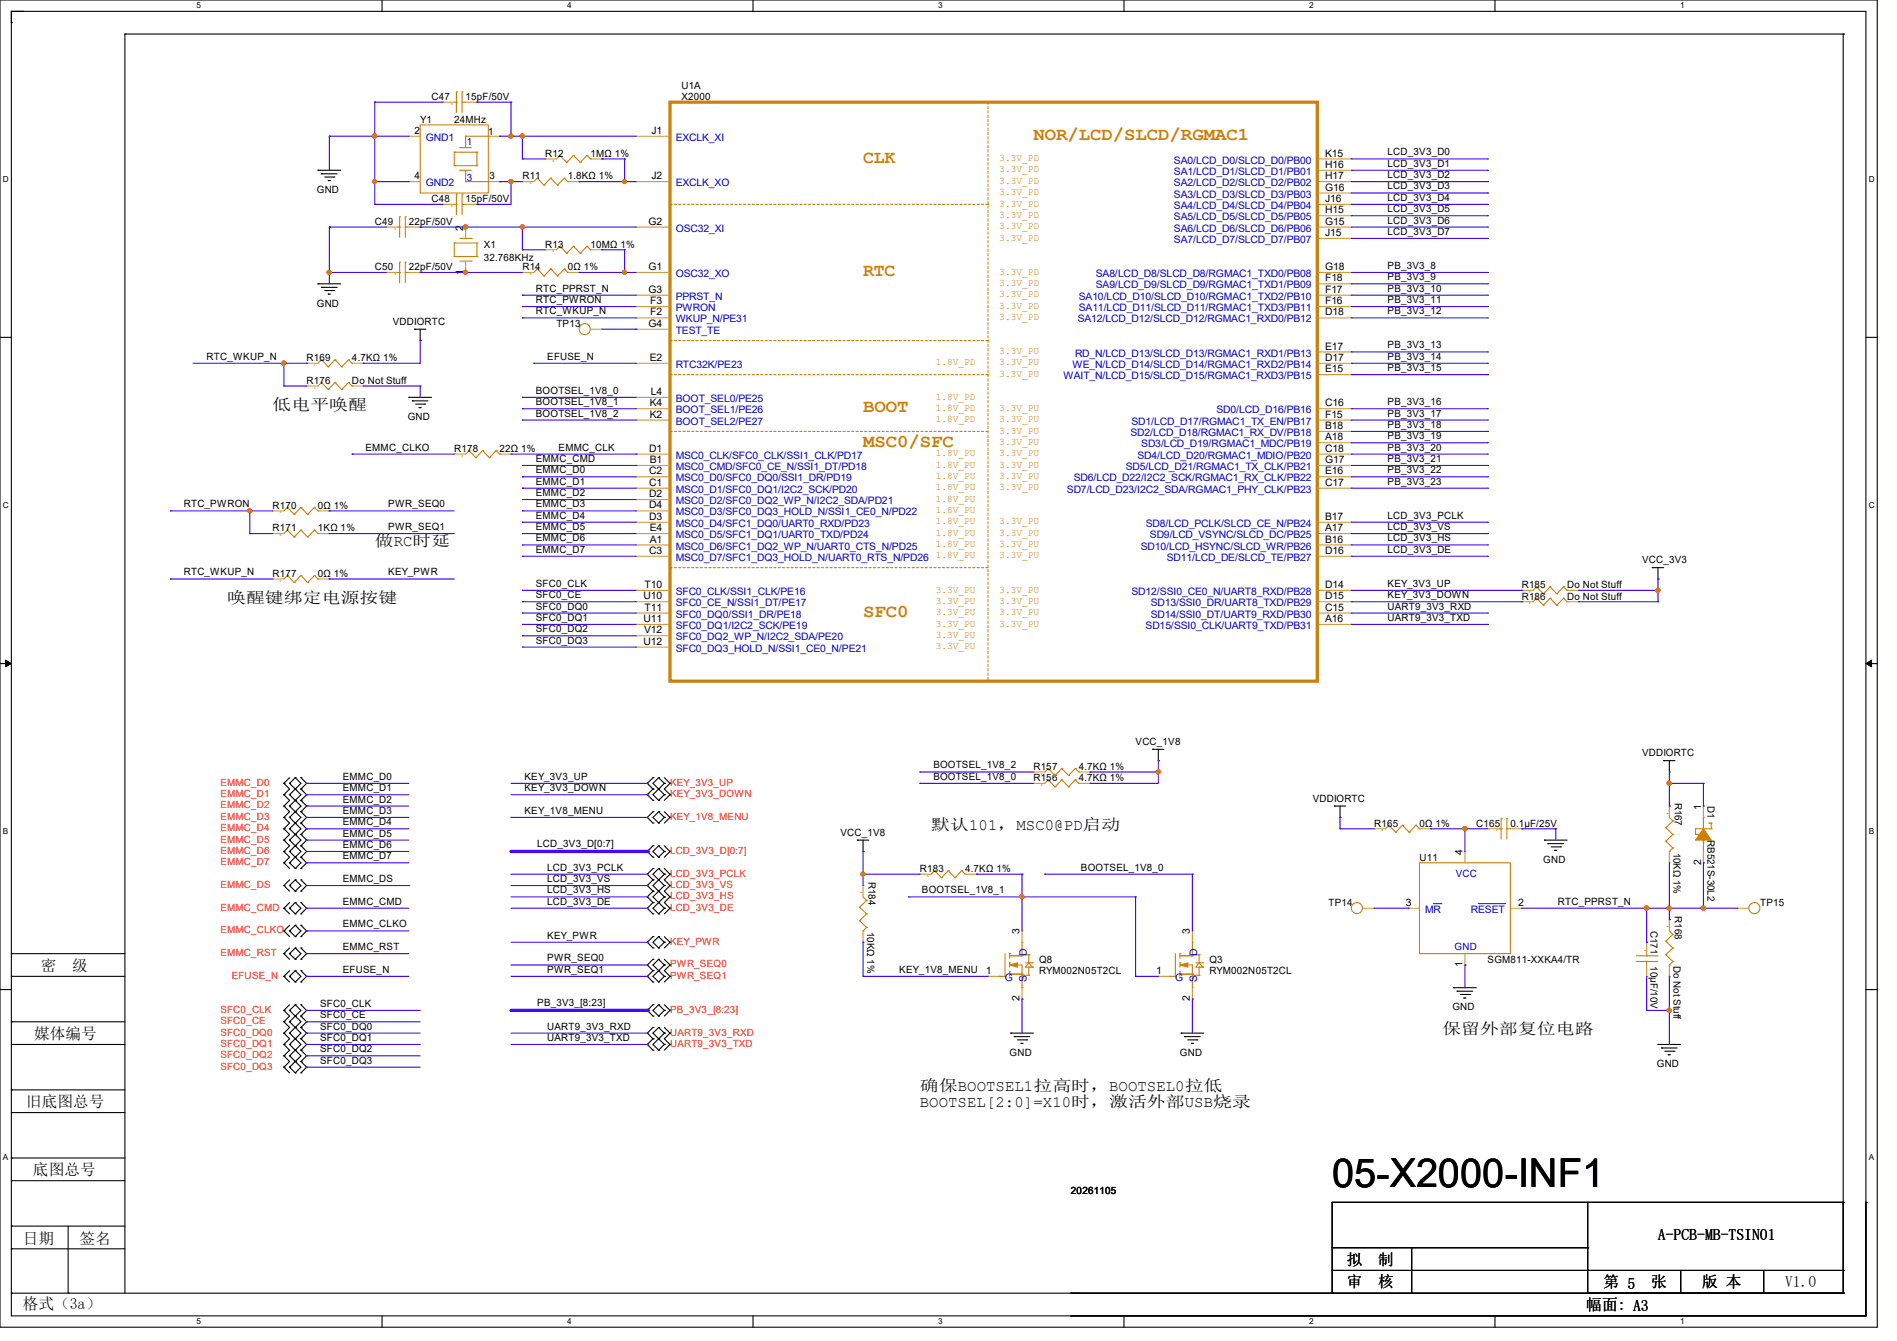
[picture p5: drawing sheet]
<svg xmlns="http://www.w3.org/2000/svg" width="297mm" height="210mm" viewBox="0 0 297 210" stroke-linecap="round" stroke-linejoin="round" font-family="sans-serif">
<defs><g id="words">
<text font-size="6.2" x="208.6" y="185.9">05-X2000-INF1</text>
<g font-size="2.8" fill="#cc8006">
<text x="161.8" y="21.9">NOR/LCD/SLCD/RGMAC1</text>
<text x="135.1" y="25.5">CLK</text>
<text x="135.1" y="43.3">RTC</text>
<text x="135.1" y="64.6">BOOT</text>
<text x="135.1" y="69.9">MSC0/SFC</text>
<text x="135.1" y="96.6">SFC0</text>
</g>
<g font-size="2.5">
<text x="42.7" y="64.2">低电平唤醒</text>
<text x="58.7" y="85.5">做RC时延</text>
<text x="35.6" y="94.4">唤醒键绑定电源按键</text>
<text x="145.8" y="130">默认101，MSC0@PD启动</text>
<text x="6.4" y="152">密</text>
<text x="11.3" y="152">级</text>
<text x="225.8" y="162">保留外部复位电路</text>
<text x="5.3" y="162.7">媒体编号</text>
<text x="4.1" y="173.4">旧底图总号</text>
<text x="144" y="173.3">BOOTSEL[2:0]=X10时，激活外部USB烧录</text>
<text x="144" y="170.9">确保BOOTSEL1拉高时，BOOTSEL0拉低</text>
<text x="5.2" y="184">底图总号</text>
<text x="3.6" y="194.9">日期</text>
<text x="12.4" y="194.9">签名</text>
<text x="259.6" y="194.1">A-PCB-MB-TSIN01</text>
<text x="210.9" y="198">拟</text>
<text x="210.9" y="201.6">审</text>
<text x="215.8" y="198">制</text>
<text x="215.8" y="201.6">核</text>
<text x="251" y="201.6">第 5</text>
<text x="258.5" y="201.6">张</text>
<text x="266.5" y="201.6">版 本</text>
<text x="279.5" y="201.6">V1.0</text>
<text x="3.6" y="205">格式（3a）</text>
<text x="248.4" y="205.1">幅面: A3</text>
</g>
<g font-size="1.6">
<text x="67.6" y="15.7">C47</text>
<text x="72.9" y="15.7">15pF/50V</text>
<text x="106.7" y="13.9">U1A</text>
<text x="106.7" y="15.7">X2000</text>
<text x="64.9" y="21">2</text>
<text x="65.8" y="19.2">Y1</text>
<text x="71.1" y="19.2">24MHz</text>
<text x="76.5" y="21.2">1</text>
<text x="102" y="21">J1</text>
<text x="64.9" y="28.1">4</text>
<text x="76.6" y="28.1">3</text>
<text x="81.8" y="28.1">R11</text>
<text x="85.3" y="24.6">R12</text>
<text x="88.9" y="28.1">1.8KΩ 1%</text>
<text x="92.4" y="24.6">1MΩ 1%</text>
<text x="102" y="28.1">J2</text>
<text x="207.5" y="24.5">K15</text>
<text x="207.5" y="26.3">H16</text>
<text x="207.5" y="28.1">H17</text>
<text x="207.5" y="29.8">G16</text>
<text x="217.3" y="24.3">LCD_3V3_D0</text>
<text x="217.3" y="26.1">LCD_3V3_D1</text>
<text x="217.3" y="27.9">LCD_3V3_D2</text>
<text x="217.3" y="29.7">LCD_3V3_D3</text>
<text x="49.6" y="30.2">GND</text>
<text x="58.7" y="35.2">C49</text>
<text x="64" y="35.2">22pF/50V</text>
<text x="67.6" y="31.7">C48</text>
<text x="72.9" y="31.7">15pF/50V</text>
<text x="101.5" y="35.2">G2</text>
<text x="207.5" y="31.6">J16</text>
<text x="207.5" y="33.4">H15</text>
<text x="207.5" y="35.2">G15</text>
<text x="217.3" y="31.5">LCD_3V3_D4</text>
<text x="217.3" y="33.2">LCD_3V3_D5</text>
<text x="217.3" y="35">LCD_3V3_D6</text>
<text x="72.5" y="36.1" transform="rotate(-90 72.5 36.1)">2</text>
<text x="75.7" y="38.8">X1</text>
<text x="75.7" y="40.9">32.768KHz</text>
<text x="85.3" y="38.8">R13</text>
<text x="92.4" y="38.8">10MΩ 1%</text>
<text x="207.5" y="37">J15</text>
<text x="217.3" y="36.8">LCD_3V3_D7</text>
<text x="58.7" y="42.3">C50</text>
<text x="64" y="42.3">22pF/50V</text>
<text x="72.5" y="43" transform="rotate(-90 72.5 43)">1</text>
<text x="81.8" y="42.3">R14</text>
<text x="83.9" y="45.7">RTC_PPRST_N</text>
<text x="83.9" y="47.5">RTC_PWRON</text>
<text x="88.9" y="42.3">0Ω 1%</text>
<text x="101.5" y="42.3">G1</text>
<text x="101.5" y="45.8">G3</text>
<text x="101.8" y="47.6">F3</text>
<text x="207.5" y="42.3">G18</text>
<text x="207.5" y="44.1">F18</text>
<text x="207.5" y="45.8">F17</text>
<text x="207.5" y="47.6">F16</text>
<text x="217.3" y="42.1">PB_3V3_8</text>
<text x="217.3" y="43.9">PB_3V3_9</text>
<text x="217.3" y="45.7">PB_3V3_10</text>
<text x="217.3" y="47.5">PB_3V3_11</text>
<text x="49.6" y="48">GND</text>
<text x="61.5" y="50.9">VDDIORTC</text>
<text x="83.9" y="49.2">RTC_WKUP_N</text>
<text x="87.1" y="51.2">TP13</text>
<text x="101.5" y="51.2">G4</text>
<text x="101.8" y="49.4">F2</text>
<text x="207.5" y="49.4">D18</text>
<text x="217.3" y="49.2">PB_3V3_12</text>
<text x="32.3" y="56.3">RTC_WKUP_N</text>
<text x="48" y="56.6">R169</text>
<text x="55.1" y="56.6">4.7KΩ 1%</text>
<text x="85.7" y="56.3">EFUSE_N</text>
<text x="101.7" y="56.5">E2</text>
<text x="207.5" y="54.7">E17</text>
<text x="207.5" y="58.3">E15</text>
<text x="207.5" y="56.5">D17</text>
<text x="217.3" y="54.6">PB_3V3_13</text>
<text x="217.3" y="56.3">PB_3V3_14</text>
<text x="217.3" y="58.1">PB_3V3_15</text>
<text x="48" y="60.1">R176</text>
<text x="55.1" y="60.1">Do Not Stuff</text>
<text x="63.8" y="65.8">GND</text>
<text x="83.9" y="61.7">BOOTSEL_1V8_0</text>
<text x="83.9" y="63.5">BOOTSEL_1V8_1</text>
<text x="83.9" y="65.2">BOOTSEL_1V8_2</text>
<text x="101.7" y="63.6">K4</text>
<text x="101.7" y="65.4">K2</text>
<text x="101.9" y="61.8">L4</text>
<text x="207.5" y="63.6">C16</text>
<text x="207.5" y="65.4">F15</text>
<text x="217.3" y="63.5">PB_3V3_16</text>
<text x="217.3" y="65.2">PB_3V3_17</text>
<text x="57.2" y="70.6">EMMC_CLKO</text>
<text x="71.1" y="70.8">R178</text>
<text x="78.2" y="70.8">22Ω 1%</text>
<text x="87.5" y="70.6">EMMC_CLK</text>
<text x="101.6" y="70.7">D1</text>
<text x="207.5" y="67.2">B18</text>
<text x="207.5" y="69">A18</text>
<text x="207.5" y="70.7">C18</text>
<text x="217.3" y="67">PB_3V3_18</text>
<text x="217.3" y="68.8">PB_3V3_19</text>
<text x="217.3" y="70.6">PB_3V3_20</text>
<text x="83.9" y="72.3">EMMC_CMD</text>
<text x="83.9" y="74.1">EMMC_D0</text>
<text x="83.9" y="75.9">EMMC_D1</text>
<text x="83.9" y="77.7">EMMC_D2</text>
<text x="101.6" y="74.3">C2</text>
<text x="101.6" y="76.1">C1</text>
<text x="101.6" y="77.9">D2</text>
<text x="101.7" y="72.5">B1</text>
<text x="207.5" y="72.5">G17</text>
<text x="207.5" y="74.3">E16</text>
<text x="207.5" y="76.1">C17</text>
<text x="217.3" y="72.3">PB_3V3_21</text>
<text x="217.3" y="74.1">PB_3V3_22</text>
<text x="217.3" y="75.9">PB_3V3_23</text>
<text x="28.8" y="79.5">RTC_PWRON</text>
<text x="42.7" y="83.2">R171</text>
<text x="42.7" y="79.7">R170</text>
<text x="49.8" y="83.2">1KΩ 1%</text>
<text x="49.8" y="79.7">0Ω 1%</text>
<text x="60.8" y="79.5">PWR_SEQ0</text>
<text x="60.8" y="83">PWR_SEQ1</text>
<text x="83.9" y="79.5">EMMC_D3</text>
<text x="83.9" y="81.2">EMMC_D4</text>
<text x="83.9" y="83">EMMC_D5</text>
<text x="101.6" y="79.6">D4</text>
<text x="101.6" y="81.4">D3</text>
<text x="101.7" y="83.2">E4</text>
<text x="207.5" y="81.4">B17</text>
<text x="207.5" y="83.2">A17</text>
<text x="217.3" y="81.2">LCD_3V3_PCLK</text>
<text x="217.3" y="83">LCD_3V3_VS</text>
<text x="83.9" y="84.8">EMMC_D6</text>
<text x="83.9" y="86.6">EMMC_D7</text>
<text x="101.6" y="86.7">C3</text>
<text x="101.7" y="85">A1</text>
<text x="207.5" y="85">B16</text>
<text x="207.5" y="86.7">D16</text>
<text x="217.3" y="84.8">LCD_3V3_HS</text>
<text x="217.3" y="86.6">LCD_3V3_DE</text>
<text x="257.1" y="88.2">VCC_3V3</text>
<text x="28.8" y="90.1">RTC_WKUP_N</text>
<text x="42.7" y="90.3">R177</text>
<text x="49.8" y="90.3">0Ω 1%</text>
<text x="60.8" y="90.1">KEY_PWR</text>
<text x="83.9" y="91.9">SFC0_CLK</text>
<text x="83.9" y="93.7">SFC0_CE</text>
<text x="83.9" y="95.5">SFC0_DQ0</text>
<text x="100.8" y="93.9">U10</text>
<text x="100.9" y="92.1">T10</text>
<text x="100.9" y="95.6">T11</text>
<text x="207.5" y="92.1">D14</text>
<text x="207.5" y="93.9">D15</text>
<text x="207.5" y="95.6">C15</text>
<text x="217.3" y="91.9">KEY_3V3_UP</text>
<text x="217.3" y="93.7">KEY_3V3_DOWN</text>
<text x="217.3" y="95.5">UART9_3V3_RXD</text>
<text x="238.3" y="92.1">R185</text>
<text x="238.3" y="93.9">R186</text>
<text x="245.4" y="92.1">Do Not Stuff</text>
<text x="245.4" y="93.9">Do Not Stuff</text>
<text x="83.9" y="97.2">SFC0_DQ1</text>
<text x="83.9" y="99">SFC0_DQ2</text>
<text x="83.9" y="100.8">SFC0_DQ3</text>
<text x="100.8" y="97.4">U11</text>
<text x="100.8" y="101">U12</text>
<text x="100.8" y="99.2">V12</text>
<text x="207.5" y="97.4">A16</text>
<text x="217.3" y="97.2">UART9_3V3_TXD</text>
<text x="177.8" y="116.7">VCC_1V8</text>
<text x="257.1" y="118.4">VDDIORTC</text>
<text x="53.7" y="122.1">EMMC_D0</text>
<text x="53.7" y="123.9">EMMC_D1</text>
<text x="53.7" y="125.7">EMMC_D2</text>
<text x="82.1" y="122.1">KEY_3V3_UP</text>
<text x="82.1" y="123.9">KEY_3V3_DOWN</text>
<text x="146.1" y="122.1">BOOTSEL_1V8_0</text>
<text x="146.1" y="120.4">BOOTSEL_1V8_2</text>
<text x="161.8" y="122.3">R156</text>
<text x="161.8" y="120.6">R157</text>
<text x="168.9" y="122.3">4.7KΩ 1%</text>
<text x="168.9" y="120.6">4.7KΩ 1%</text>
<text x="205.5" y="125.6">VDDIORTC</text>
<text x="262.2" y="125.7" transform="rotate(90 262.2 125.7)">R167</text>
<text x="53.7" y="127.5">EMMC_D3</text>
<text x="53.7" y="129.2">EMMC_D4</text>
<text x="53.7" y="131">EMMC_D5</text>
<text x="82.1" y="127.5">KEY_1V8_MENU</text>
<text x="131.6" y="130.9">VCC_1V8</text>
<text x="215.1" y="129.5">R165</text>
<text x="222.2" y="129.5">0Ω 1%</text>
<text x="231.1" y="129.5">C165</text>
<text x="236.5" y="129.5">0.1μF/25V</text>
<text x="266.3" y="126.8" transform="rotate(-90 266.3 126.8)">1</text>
<text x="267.3" y="126.2" transform="rotate(90 267.3 126.2)">D1</text>
<text x="267.3" y="131.6" transform="rotate(90 267.3 131.6)">RB521S-30L2</text>
<text x="53.7" y="132.8">EMMC_D6</text>
<text x="53.7" y="134.6">EMMC_D7</text>
<text x="84.1" y="132.6">LCD_3V3_D[0:7]</text>
<text x="85.7" y="136.4">LCD_3V3_PCLK</text>
<text x="144" y="136.6">R183</text>
<text x="151.1" y="136.6">4.7KΩ 1%</text>
<text x="169.2" y="136.4">BOOTSEL_1V8_0</text>
<text x="222.2" y="134.8">U11</text>
<text x="229" y="133.9" transform="rotate(-90 229 133.9)">4</text>
<text x="241.6" y="135.1">GND</text>
<text x="262" y="133.5" transform="rotate(90 262 133.5)">10KΩ 1%</text>
<text x="266.3" y="135.5" transform="rotate(-90 266.3 135.5)">2</text>
<text x="53.7" y="138.1">EMMC_DS</text>
<text x="53.7" y="141.7">EMMC_CMD</text>
<text x="85.7" y="138.1">LCD_3V3_VS</text>
<text x="85.7" y="139.9">LCD_3V3_HS</text>
<text x="85.7" y="141.7">LCD_3V3_DE</text>
<text x="136" y="138.1" transform="rotate(90 136 138.1)">R184</text>
<text x="144.4" y="139.9">BOOTSEL_1V8_1</text>
<text x="208" y="141.9">TP14</text>
<text x="220.1" y="141.9">3</text>
<text x="237.7" y="141.9">2</text>
<text x="243.9" y="141.7">RTC_PPRST_N</text>
<text x="262.2" y="143.5" transform="rotate(90 262.2 143.5)">R168</text>
<text x="275.6" y="141.9">TP15</text>
<text x="53.7" y="145.2">EMMC_CLKO</text>
<text x="53.7" y="148.8">EMMC_RST</text>
<text x="85.7" y="147">KEY_PWR</text>
<text x="135.8" y="146" transform="rotate(90 135.8 146)">10KΩ 1%</text>
<text x="159.6" y="146.3" transform="rotate(-90 159.6 146.3)">3</text>
<text x="186.3" y="146.3" transform="rotate(-90 186.3 146.3)">3</text>
<text x="258.4" y="145.8" transform="rotate(90 258.4 145.8)">C171</text>
<text x="53.7" y="152.4">EFUSE_N</text>
<text x="85.7" y="150.6">PWR_SEQ0</text>
<text x="85.7" y="152.4">PWR_SEQ1</text>
<text x="140.8" y="152.4">KEY_1V8_MENU</text>
<text x="154.3" y="152.5">1</text>
<text x="162.7" y="150.8">Q8</text>
<text x="162.7" y="152.6">RYM002N05T2CL</text>
<text x="181" y="152.5">1</text>
<text x="189.4" y="150.8">Q3</text>
<text x="189.4" y="152.6">RYM002N05T2CL</text>
<text x="229" y="151.5" transform="rotate(-90 229 151.5)">1</text>
<text x="232.9" y="150.8">SGM811-XXKA4/TR</text>
<text x="258.4" y="151.3" transform="rotate(90 258.4 151.3)">10μF/10V</text>
<text x="262" y="151.3" transform="rotate(90 262 151.3)">Do Not Stuff</text>
<text x="50.1" y="157.7">SFC0_CLK</text>
<text x="50.1" y="159.5">SFC0_CE</text>
<text x="50.1" y="161.2">SFC0_DQ0</text>
<text x="84.1" y="157.5">PB_3V3_[8:23]</text>
<text x="85.7" y="161.2">UART9_3V3_RXD</text>
<text x="159.6" y="156.8" transform="rotate(-90 159.6 156.8)">2</text>
<text x="186.3" y="156.8" transform="rotate(-90 186.3 156.8)">2</text>
<text x="227.4" y="158.2">GND</text>
<text x="50.1" y="163">SFC0_DQ1</text>
<text x="50.1" y="164.8">SFC0_DQ2</text>
<text x="50.1" y="166.6">SFC0_DQ3</text>
<text x="85.7" y="163">UART9_3V3_TXD</text>
<text x="158.1" y="165.3">GND</text>
<text x="184.7" y="165.3">GND</text>
<text x="259.4" y="167.1">GND</text>
<text x="167.7" y="187.1">20261105</text>
</g>
<g font-size="1.6" fill="#cc8006">
<text x="70.9" y="16.7" transform="rotate(-90 70.9 16.7)">.</text>
<text x="83.1" y="29.2" transform="rotate(-90 83.1 29.2)">.</text>
<text x="86.7" y="25.6" transform="rotate(-90 86.7 25.6)">.</text>
<text x="156.5" y="25.2">3.3V_PD</text>
<text x="156.5" y="27">3.3V_PD</text>
<text x="156.5" y="28.8">3.3V_PD</text>
<text x="70.9" y="32.7" transform="rotate(-90 70.9 32.7)">.</text>
<text x="156.5" y="30.6">3.3V_PD</text>
<text x="156.5" y="32.3">3.3V_PD</text>
<text x="156.5" y="34.1">3.3V_PD</text>
<text x="156.5" y="35.9">3.3V_PD</text>
<text x="62" y="36.3" transform="rotate(-90 62 36.3)">.</text>
<text x="86.7" y="39.8" transform="rotate(-90 86.7 39.8)">.</text>
<text x="156.5" y="37.7">3.3V_PD</text>
<text x="62" y="43.4" transform="rotate(-90 62 43.4)">.</text>
<text x="83.1" y="43.4" transform="rotate(-90 83.1 43.4)">.</text>
<text x="156.5" y="43">3.3V_PD</text>
<text x="156.5" y="44.8">3.3V_PD</text>
<text x="156.5" y="46.6">3.3V_PD</text>
<text x="156.5" y="48.3">3.3V_PD</text>
<text x="156.5" y="50.1">3.3V_PD</text>
<text x="49.4" y="57.6" transform="rotate(-90 49.4 57.6)">.</text>
<text x="146.5" y="57.2">1.8V_PD</text>
<text x="156.5" y="55.5">3.3V_PU</text>
<text x="156.5" y="57.2">3.3V_PU</text>
<text x="156.5" y="59">3.3V_PU</text>
<text x="49.4" y="61.2" transform="rotate(-90 49.4 61.2)">.</text>
<text x="146.5" y="62.6">1.8V_PD</text>
<text x="146.5" y="64.3">1.8V_PD</text>
<text x="156.5" y="64.3">3.3V_PU</text>
<text x="72.5" y="71.8" transform="rotate(-90 72.5 71.8)">.</text>
<text x="146.5" y="71.5">1.8V_PU</text>
<text x="146.5" y="66.1">1.8V_PD</text>
<text x="156.5" y="66.1">3.3V_PU</text>
<text x="156.5" y="67.9">3.3V_PU</text>
<text x="156.5" y="69.7">3.3V_PU</text>
<text x="156.5" y="71.5">3.3V_PU</text>
<text x="146.5" y="73.2">1.8V_PU</text>
<text x="146.5" y="75">1.8V_PU</text>
<text x="146.5" y="76.8">1.8V_PU</text>
<text x="156.5" y="73.2">3.3V_PU</text>
<text x="156.5" y="75">3.3V_PU</text>
<text x="156.5" y="76.8">3.3V_PU</text>
<text x="44" y="80.7" transform="rotate(-90 44 80.7)">.</text>
<text x="146.5" y="78.6">1.8V_PU</text>
<text x="146.5" y="80.3">1.8V_PU</text>
<text x="146.5" y="82.1">1.8V_PU</text>
<text x="146.5" y="83.9">1.8V_PU</text>
<text x="156.5" y="82.1">3.3V_PU</text>
<text x="156.5" y="83.9">3.3V_PU</text>
<text x="44" y="84.3" transform="rotate(-90 44 84.3)">.</text>
<text x="146.5" y="85.7">1.8V_PU</text>
<text x="146.5" y="87.5">1.8V_PU</text>
<text x="156.5" y="85.7">3.3V_PU</text>
<text x="156.5" y="87.5">3.3V_PU</text>
<text x="44" y="91.4" transform="rotate(-90 44 91.4)">.</text>
<text x="146.5" y="92.8">3.3V_PU</text>
<text x="146.5" y="94.6">3.3V_PU</text>
<text x="156.5" y="92.8">3.3V_PU</text>
<text x="156.5" y="94.6">3.3V_PU</text>
<text x="239.6" y="95" transform="rotate(-90 239.6 95)">. .</text>
<text x="146.5" y="96.3">3.3V_PU</text>
<text x="146.5" y="98.1">3.3V_PU</text>
<text x="146.5" y="99.9">3.3V_PU</text>
<text x="146.5" y="101.7">3.3V_PU</text>
<text x="156.5" y="96.3">3.3V_PU</text>
<text x="156.5" y="98.1">3.3V_PU</text>
<text x="163.1" y="123.4" transform="rotate(-90 163.1 123.4)">. .</text>
<text x="216.5" y="130.5" transform="rotate(-90 216.5 130.5)">.</text>
<text x="234.4" y="130.5" transform="rotate(-90 234.4 130.5)">.</text>
<text x="260.6" y="127.5">.</text>
<text x="145.4" y="137.6" transform="rotate(-90 145.4 137.6)">.</text>
<text x="134.4" y="139.9">.</text>
<text x="257.1" y="149">.</text>
<text x="260.6" y="145.2">.</text>
</g>
<g font-size="1.6" fill="#00c">
<text x="66.7" y="22.1">GND1</text>
<text x="73.1" y="22.8">1</text>
<text x="105.8" y="22.1">EXCLK_XI</text>
<text x="66.7" y="29.2">GND2</text>
<text x="73.1" y="28.3">3</text>
<text x="105.8" y="29.2">EXCLK_XO</text>
<text x="183.8" y="25.6">SA0/LCD_D0/SLCD_D0/PB00</text>
<text x="183.8" y="27.4">SA1/LCD_D1/SLCD_D1/PB01</text>
<text x="183.8" y="29.2">SA2/LCD_D2/SLCD_D2/PB02</text>
<text x="183.8" y="30.9">SA3/LCD_D3/SLCD_D3/PB03</text>
<text x="183.8" y="32.7">SA4/LCD_D4/SLCD_D4/PB04</text>
<text x="183.8" y="34.5">SA5/LCD_D5/SLCD_D5/PB05</text>
<text x="105.8" y="36.3">OSC32_XI</text>
<text x="183.8" y="36.3">SA6/LCD_D6/SLCD_D6/PB06</text>
<text x="183.8" y="38.1">SA7/LCD_D7/SLCD_D7/PB07</text>
<text x="105.8" y="43.4">OSC32_XO</text>
<text x="105.8" y="46.9">PPRST_N</text>
<text x="168.9" y="46.9">SA10/LCD_D10/SLCD_D10/RGMAC1_TXD2/PB10</text>
<text x="171.6" y="43.4">SA8/LCD_D8/SLCD_D8/RGMAC1_TXD0/PB08</text>
<text x="171.6" y="45.2">SA9/LCD_D9/SLCD_D9/RGMAC1_TXD1/PB09</text>
<text x="105.8" y="48.7">PWRON</text>
<text x="105.8" y="52.3">TEST_TE</text>
<text x="105.8" y="50.5">WKUP_N/PE31</text>
<text x="168.7" y="50.5">SA12/LCD_D12/SLCD_D12/RGMAC1_RXD0/PB12</text>
<text x="168.9" y="48.7">SA11/LCD_D11/SLCD_D11/RGMAC1_TXD3/PB11</text>
<text x="105.8" y="57.6">RTC32K/PE23</text>
<text x="166.5" y="59.4">WAIT_N/LCD_D15/SLCD_D15/RGMAC1_RXD3/PB15</text>
<text x="167.9" y="57.6">WE_N/LCD_D14/SLCD_D14/RGMAC1_RXD2/PB14</text>
<text x="168.3" y="55.8">RD_N/LCD_D13/SLCD_D13/RGMAC1_RXD1/PB13</text>
<text x="105.8" y="63">BOOT_SEL0/PE25</text>
<text x="105.8" y="64.7">BOOT_SEL1/PE26</text>
<text x="190.5" y="64.7">SD0/LCD_D16/PB16</text>
<text x="105.8" y="66.5">BOOT_SEL2/PE27</text>
<text x="105.8" y="71.8">MSC0_CLK/SFC0_CLK/SSI1_CLK/PD17</text>
<text x="177" y="68.3">SD2/LCD_D18/RGMAC1_RX_DV/PB18</text>
<text x="177.2" y="66.5">SD1/LCD_D17/RGMAC1_TX_EN/PB17</text>
<text x="178.1" y="71.8">SD4/LCD_D20/RGMAC1_MDIO/PB20</text>
<text x="178.7" y="70.1">SD3/LCD_D19/RGMAC1_MDC/PB19</text>
<text x="105.8" y="73.6">MSC0_CMD/SFC0_CE_N/SSI1_DT/PD18</text>
<text x="105.8" y="75.4">MSC0_D0/SFC0_DQ0/SSI1_DR/PD19</text>
<text x="105.8" y="77.2">MSC0_D1/SFC0_DQ1/I2C2_SCK/PD20</text>
<text x="167" y="77.2">SD7/LCD_D23/I2C2_SDA/RGMAC1_PHY_CLK/PB23</text>
<text x="168.1" y="75.4">SD6/LCD_D22/I2C2_SCK/RGMAC1_RX_CLK/PB22</text>
<text x="176.3" y="73.6">SD5/LCD_D21/RGMAC1_TX_CLK/PB21</text>
<text x="105.8" y="79">MSC0_D2/SFC0_DQ2_WP_N/I2C2_SDA/PD21</text>
<text x="105.8" y="80.7">MSC0_D3/SFC0_DQ3_HOLD_N/SSI1_CE0_N/PD22</text>
<text x="105.8" y="82.5">MSC0_D4/SFC1_DQ0/UART0_RXD/PD23</text>
<text x="179.4" y="82.5">SD8/LCD_PCLK/SLCD_CE_N/PB24</text>
<text x="105.8" y="84.3">MSC0_D5/SFC1_DQ1/UART0_TXD/PD24</text>
<text x="105.8" y="86.1">MSC0_D6/SFC1_DQ2_WP_N/UART0_CTS_N/PD25</text>
<text x="105.8" y="87.8">MSC0_D7/SFC1_DQ3_HOLD_N/UART0_RTS_N/PD26</text>
<text x="178.6" y="86.1">SD10/LCD_HSYNC/SLCD_WR/PB26</text>
<text x="180" y="84.3">SD9/LCD_VSYNC/SLCD_DC/PB25</text>
<text x="182.7" y="87.8">SD11/LCD_DE/SLCD_TE/PB27</text>
<text x="105.8" y="95">SFC0_CE_N/SSI1_DT/PE17</text>
<text x="105.8" y="93.2">SFC0_CLK/SSI1_CLK/PE16</text>
<text x="177.2" y="93.2">SD12/SSI0_CE0_N/UART8_RXD/PB28</text>
<text x="180.2" y="95">SD13/SSI0_DR/UART8_TXD/PB29</text>
<text x="105.8" y="96.7">SFC0_DQ0/SSI1_DR/PE18</text>
<text x="105.8" y="98.5">SFC0_DQ1/I2C2_SCK/PE19</text>
<text x="105.8" y="100.3">SFC0_DQ2_WP_N/I2C2_SDA/PE20</text>
<text x="179.4" y="98.5">SD15/SSI0_CLK/UART9_TXD/PB31</text>
<text x="180.2" y="96.7">SD14/SSI0_DT/UART9_RXD/PB30</text>
<text x="105.8" y="102.1">SFC0_DQ3_HOLD_N/SSI1_CE0_N/PE21</text>
<text x="227.9" y="137.3">VCC</text>
<text x="223.1" y="143">MR</text>
<text x="230.3" y="143">RESET</text>
<text x="160.8" y="149.6" transform="rotate(-90 160.8 149.6)">D</text>
<text x="187.5" y="149.6" transform="rotate(-90 187.5 149.6)">D</text>
<text x="227.8" y="148.8">GND</text>
<text x="157.4" y="153.6">G</text>
<text x="160.8" y="153.8" transform="rotate(-90 160.8 153.8)">S</text>
<text x="184" y="153.6">G</text>
<text x="187.5" y="153.8" transform="rotate(-90 187.5 153.8)">S</text>
</g>
<g font-size="1.6" fill="#f00">
<text x="34.5" y="123.1">EMMC_D0</text>
<text x="34.5" y="124.8">EMMC_D1</text>
<text x="104.9" y="123.1">KEY_3V3_UP</text>
<text x="104.9" y="124.8">KEY_3V3_DOWN</text>
<text x="34.5" y="126.6">EMMC_D2</text>
<text x="34.5" y="128.4">EMMC_D3</text>
<text x="34.5" y="130.2">EMMC_D4</text>
<text x="34.5" y="131.9">EMMC_D5</text>
<text x="104.9" y="128.4">KEY_1V8_MENU</text>
<text x="34.5" y="133.7">EMMC_D6</text>
<text x="34.5" y="135.5">EMMC_D7</text>
<text x="104.9" y="133.7">LCD_3V3_D[0:7]</text>
<text x="104.9" y="137.3">LCD_3V3_PCLK</text>
<text x="34.5" y="139.1">EMMC_DS</text>
<text x="34.5" y="142.6">EMMC_CMD</text>
<text x="104.9" y="139.1">LCD_3V3_VS</text>
<text x="104.9" y="140.8">LCD_3V3_HS</text>
<text x="104.9" y="142.6">LCD_3V3_DE</text>
<text x="34.5" y="146.2">EMMC_CLKO</text>
<text x="34.5" y="149.7">EMMC_RST</text>
<text x="104.9" y="148">KEY_PWR</text>
<text x="36.3" y="153.3">EFUSE_N</text>
<text x="104.9" y="151.5">PWR_SEQ0</text>
<text x="104.9" y="153.3">PWR_SEQ1</text>
<text x="34.5" y="158.6">SFC0_CLK</text>
<text x="34.5" y="160.4">SFC0_CE</text>
<text x="104.9" y="158.6">PB_3V3_[8:23]</text>
<text x="34.5" y="162.2">SFC0_DQ0</text>
<text x="34.5" y="164">SFC0_DQ1</text>
<text x="34.5" y="165.7">SFC0_DQ2</text>
<text x="34.5" y="167.5">SFC0_DQ3</text>
<text x="104.9" y="162.2">UART9_3V3_RXD</text>
<text x="104.9" y="164">UART9_3V3_TXD</text>
</g>
<g font-size="1.3">
<text x="30.8" y="1.3">5</text>
<text x="88.8" y="1.3">4</text>
<text x="146.9" y="1.3">3</text>
<text x="205" y="1.3">2</text>
<text x="263.1" y="1.3">1</text>
<text x=".5" y="28.4">D</text>
<text x="292.6" y="28.4">D</text>
<text x=".5" y="79.5">C</text>
<text x="292.6" y="79.5">C</text>
<text x=".5" y="130.6">B</text>
<text x="292.6" y="130.6">B</text>
<text x=".5" y="181.7">A</text>
<text x="292.6" y="181.7">A</text>
<text x="30.8" y="207.4">5</text>
<text x="88.8" y="207.4">4</text>
<text x="146.9" y="207.4">3</text>
<text x="205" y="207.4">2</text>
<text x="263.1" y="207.4">1</text>
</g>
</g></defs>
<path d="M0 0h293.9v207.9h-293.9zM1.8 1.8h290.3v204.3h-290.3z" fill="none" stroke="#000" stroke-width=".17"/>
<g fill="#fff">
<path d="M30.8 .2h.7v1.4h-.7z"/>
<path d="M30.8 206.2h.7v1.4h-.7z"/>
</g>
<path d="M59.8 0v1.8M59.8 206.1v1.8" fill="none" stroke="#000" stroke-width=".17"/>
<g fill="#fff">
<path d="M88.8 .2h.7v1.4h-.7z"/>
<path d="M88.8 206.2h.7v1.4h-.7z"/>
</g>
<path d="M117.9 0v1.8M117.9 206.1v1.8" fill="none" stroke="#000" stroke-width=".17"/>
<g fill="#fff">
<path d="M146.9 .2h.7v1.4h-.7z"/>
<path d="M146.9 206.2h.7v1.4h-.7z"/>
</g>
<path d="M176 0v1.8M176 206.1v1.8" fill="none" stroke="#000" stroke-width=".17"/>
<g fill="#fff">
<path d="M205 .2h.7v1.4h-.7z"/>
<path d="M205 206.2h.7v1.4h-.7z"/>
</g>
<path d="M234.1 0v1.8M234.1 206.1v1.8" fill="none" stroke="#000" stroke-width=".17"/>
<g fill="#fff">
<path d="M263.1 .2h.6v1.4h-.6z"/>
<path d="M263.1 206.2h.6v1.4h-.6z"/>
<path d="M.5 27.3h.9v1.4h-.9z"/>
<path d="M292.6 27.3h.9v1.4h-.9z"/>
<path d="M.5 78.4h.9v1.4h-.9z"/>
<path d="M292.6 78.4h.9v1.4h-.9z"/>
</g>
<path d="M0 52.8h1.8M292.1 52.8h1.8" fill="none" stroke="#000" stroke-width=".17"/>
<g fill="#fff">
<path d="M.5 129.5h.8v1.4h-.8z"/>
<path d="M292.6 129.5h.8v1.4h-.8z"/>
</g>
<path d="M0 103.9h1.8M292.1 103.9h1.8" fill="none" stroke="#000" stroke-width=".17"/>
<path d="M.9 103.4l.9 .5-.9 .5zM292.1 103.9l.9-.5v1z" fill="#000" stroke="#000" stroke-width=".16"/>
<g fill="#fff">
<path d="M.5 180.5h.8v1.4h-.8z"/>
<path d="M292.6 180.5h.8v1.4h-.8z"/>
</g>
<g fill="none" stroke="#000" stroke-width=".17">
<path d="M1.8 3.6h.1M3.6 1.8h.1M3.6 1.8h-1.8v1.8M19.6 5.3h.1M19.6 5.3h269M19.6 5.3v197.2M288.6 5.3h.1M288.6 5.3v197.2M49.8 26.7h.1M49.8 26.7h3.5M50.3 27.2h.1M50.3 27.2h2.5"/>
<path d="M50.8 27.7h1.5M51.4 28.3h.1M51.4 28.3h.3M52.3 27.7h.1M49.8 44.4h.1M49.8 44.4h3.5M50.3 45h.1M50.3 45h2.5M50.8 45.5h1.5M51.4 46.1h.1M51.4 46.1h.3M52.3 45.5h.1"/>
<path d="M64.9 51.6h.1M64.9 51.6h1.8M65.8 53.3h.1M65.8 51.6v1.7M64 62.2h.1M64 62.2h3.6M64.6 62.8h.1M64.6 62.8h2.4M65.1 63.3h1.4M65.6 63.8h.1M65.6 63.8h.4M66.5 63.3h.1"/>
<path d="M258.7 88.9h.1M258.7 88.9h1.8M259.6 90.7h.1M259.6 88.9v1.8M180.5 117.3h.1M180.5 117.3h1.7M181.4 119.1h.1M181.4 117.3v1.8M260.5 119.1h.1M260.5 119.1h1.8M261.4 119.1v1.8M44.4 122.7h.1"/>
<path d="M44.4 124.5h.1M44.4 126.2h.1M44.4 128h.1M44.4 129.8h.1M44.4 131.6h.1M44.4 133.3h.1M44.4 135.1h.1M44.4 138.7h.1M44.4 124.5l.9 .8-.9 .9M44.4 122.7l.9 .9-.9 .9M44.4 126.2l.9 .9-.9 .9M44.4 128l.9 .9-.9 .9"/>
<path d="M44.4 129.8l.9 .9-.9 .9M44.4 131.6l.9 .9-.9 .8M44.4 133.3l.9 .9-.9 .9M44.4 135.1l.9 .9M44.4 138.7l.9 .9M45.3 122.7h.1M45.3 124.5h.1M45.3 126.2h.1M45.3 128h.1M45.3 129.8h.1M45.3 131.6h.1M45.3 133.3h.1"/>
<path d="M45.3 135.1h.1M45.3 138.7h.1M45.3 122.7l.9 .9M45.3 121.8l-.9 .9M45.3 124.5l1.8 1.7-1.8 1.8M45.3 126.2l1.8 1.8-1.8 1.8M45.3 128l1.8 1.8-1.8 1.8M45.3 129.8l1.8 1.8-1.8 1.7M45.3 131.6l1.8 1.7-1.8 1.8M45.3 133.3l.9 .9M45.3 137.8l-.9 .9M45.3 135.1l.9 .9"/>
<path d="M45.3 138.7l.9 .9M46.2 123.6h.1M46.2 121.8h.1M46.2 125.3h.1M46.2 127.1h.1M46.2 128.9h.1M46.2 130.7h.1M46.2 132.5h.1M46.2 134.2h.1M46.2 136h.1M46.2 139.6h.1M46.2 137.8h.1"/>
<path d="M46.2 121.8l.9 .9-1.8 1.8M46.2 121.8l-.9 .9M46.2 123.6l.9 .9-1.8 1.7M46.2 134.2l.9 .9-.9 .9M46.2 137.8l.9 .9-.9 .9M46.2 137.8l-.9 .9M47.1 121.8h.1M47.1 123.6h.1M47.1 125.3h.1M47.1 127.1h.1M47.1 128.9h.1M47.1 130.7h.1"/>
<path d="M47.1 132.5h.1M47.1 134.2h.1M47.1 136h.1M47.1 137.8h.1M47.1 139.6h.1M47.1 121.8l.9 .9-.9 .9M47.1 125.3l.9 .9-.9 .9M47.1 123.6l.9 .9-.9 .8M47.1 127.1l.9 .9-.9 .9M47.1 128.9l.9 .9-.9 .9M47.1 130.7l.9 .9-.9 .9M47.1 132.5l.9 .8-.9 .9"/>
<path d="M47.1 134.2l.9 .9-.9 .9M47.1 137.8l.9 .9-.9 .9M102.2 123.6h.1M102.2 121.8h.1M102.2 125.3h.1M102.2 128.9h.1M102.2 127.1h.1M102.2 134.2h.1M102.2 132.5h.1M102.2 137.8h.1M102.2 136h.1M102.2 139.6h.1"/>
<path d="M102.2 121.8l-.9 .9 .9 .9M102.2 123.6l-.9 .9 .9 .8M102.2 127.1l-.9 .9 .9 .9M102.2 132.5l-.9 .8 .9 .9M102.2 136l-.9 .9 .9 .9M102.2 139.6l-.9 .9 .9 .9M102.2 137.8l-.9 .9 .9 .9M103.1 121.8h.1M103.1 123.6h.1M103.1 125.3h.1M103.1 127.1h.1M103.1 128.9h.1"/>
<path d="M103.1 132.5h.1M103.1 134.2h.1M103.1 136h.1M103.1 137.8h.1M103.1 139.6h.1M103.1 121.8l-.9 .9 1.8 1.8M103.1 121.8l.9 .9M103.1 127.1l-.9 .9 .9 .9M103.1 127.1l.9 .9M103.1 132.5l-.9 .8 .9 .9M103.1 132.5l.9 .8M103.1 136l-.9 .9 1.8 1.8"/>
<path d="M103.1 136l.9 .9M104 122.7h.1M104 124.5h.1M104 128h.1M104 133.3h.1M104 136.9h.1M104 138.7h.1M104 121.8l.9 .9M104 122.7l-1.8 1.8 .9 .8M104 127.1l.9 .9M104 124.5l-.9 .8M104 128l-.9 .9"/>
<path d="M104 136l.9 .9M104 132.5l.9 .8M104 133.3l-.9 .9M104 136.9l-1.8 1.8 1.8 1.8M104 138.7l-1.8 1.8 1.8 1.7M104.9 122.7h.1M104.9 124.5h.1M104.9 128h.1M104.9 133.3h.1M104.9 136.9h.1M104.9 138.7h.1M104.9 122.7l-.9 .9 .9 .9"/>
<path d="M104.9 124.5l-.9 .8M104.9 128l-.9 .9M104.9 133.3l-.9 .9M104.9 136.9l-.9 .9 .9 .9M104.9 138.7l-.9 .9 .9 .9M134.2 131.6h.1M134.2 131.6h1.8M135.1 133.3h.1M135.1 131.6v1.7M208.9 126.2h.1M208.9 126.2h1.8M209.8 128h.1"/>
<path d="M209.8 126.2v1.8M241.8 131.6h.1M241.8 131.6h3.6M242.4 132.1h.1M242.4 132.1h2.4M242.9 132.6h1.4M243.4 133.2h.1M243.4 133.2h.4M244.3 132.6h.1M261.4 120.9h.1M0 155h1.8M1.8 152.9h.1"/>
<path d="M1.8 149.4h.1M1.8 152.9h17.8M1.8 149.4h17.8M44.4 152.9h.1M44.4 142.2h.1M44.4 145.8h.1M44.4 149.4h.1M44.4 158.2h.1M44.4 149.4l.9 .8M44.4 152.9l.9 .9M44.4 142.2l.9 .9M44.4 145.8l.9 .9"/>
<path d="M44.4 158.2l.9 .9-.9 .9M45.3 152.9h.1M45.3 142.2h.1M45.3 145.8h.1M45.3 149.4h.1M45.3 158.2h.1M45.3 152.9l.9 .9M45.3 152l-.9 .9M45.3 141.4l-.9 .8M45.3 144.9l-.9 .9M45.3 142.2l.9 .9M45.3 148.5l-.9 .9"/>
<path d="M45.3 145.8l.9 .9M45.3 149.4l.9 .8M45.3 158.2l1.8 1.8-1.8 1.8M45.3 157.4l-.9 .8M46.2 153.8h.1M46.2 152h.1M46.2 143.1h.1M46.2 141.4h.1M46.2 146.7h.1M46.2 144.9h.1M46.2 150.2h.1M46.2 148.5h.1"/>
<path d="M46.2 159.1h.1M46.2 157.4h.1M46.2 152l.9 .9-.9 .9M46.2 152l-.9 .9M46.2 141.4l.9 .8-.9 .9M46.2 141.4l-.9 .8M46.2 144.9l.9 .9-.9 .9M46.2 144.9l-.9 .9M46.2 148.5l.9 .9-.9 .8M46.2 148.5l-.9 .9M46.2 157.4l.9 .8-1.8 1.8M46.2 157.4l-.9 .8"/>
<path d="M47.1 152h.1M47.1 153.8h.1M47.1 141.4h.1M47.1 143.1h.1M47.1 144.9h.1M47.1 146.7h.1M47.1 148.5h.1M47.1 150.2h.1M47.1 157.4h.1M47.1 159.1h.1M47.1 152l.9 .9-.9 .9M47.1 148.5l.9 .9-.9 .8"/>
<path d="M47.1 141.4l.9 .8-.9 .9M47.1 144.9l.9 .9-.9 .9M47.1 157.4l.9 .8-.9 .9M47.1 159.1l.9 .9-.9 .9M102.2 141.4h.1M102.2 143.1h.1M102.2 152h.1M102.2 150.2h.1M102.2 153.8h.1M102.2 159.1h.1M102.2 157.4h.1M102.2 148.5h.1"/>
<path d="M102.2 146.7h.1M102.2 141.4l-.9 .8 .9 .9M102.2 150.2l-.9 .9 .9 .9M102.2 152l-.9 .9 .9 .9M102.2 157.4l-.9 .8 .9 .9M102.2 146.7l-.9 .9 .9 .9M103.1 141.4h.1M103.1 143.1h.1M103.1 150.2h.1M103.1 152h.1M103.1 153.8h.1M103.1 157.4h.1"/>
<path d="M103.1 159.1h.1M103.1 146.7h.1M103.1 148.5h.1M103.1 150.2l-.9 .9 1.8 1.8M103.1 150.2l.9 .9M103.1 157.4l-.9 .8 .9 .9M103.1 157.4l.9 .8M103.1 146.7l-.9 .9 .9 .9M103.1 146.7l.9 .9M104 140.5h.1M104 142.2h.1M104 151.1h.1"/>
<path d="M104 152.9h.1M104 158.2h.1M104 147.6h.1M104 140.5l-1.8 1.7 .9 .9M104 142.2l-.9 .9M104 150.2l.9 .9M104 151.1l-1.8 1.8 .9 .9M104 152.9l-.9 .9M104 157.4l.9 .8M104 158.2l-.9 .9M104 146.7l.9 .9M104 147.6l-.9 .9"/>
<path d="M104.9 140.5h.1M104.9 142.2h.1M104.9 151.1h.1M104.9 152.9h.1M104.9 158.2h.1M104.9 147.6h.1M104.9 140.5l-.9 .9 .9 .8M104.9 142.2l-.9 .9M104.9 147.6l-.9 .9M104.9 151.1l-.9 .9 .9 .9M104.9 152.9l-.9 .9M104.9 158.2l-.9 .9"/>
<path d="M227.6 154.7h.1M227.6 154.7h3.5M228.1 155.2h.1M228.1 155.2h2.5M228.6 155.7h1.5M229.2 156.3h.1M229.2 156.3h.3M230.1 155.7h.1M292.1 155h1.8M1.8 174.2h.1M1.8 170.7h.1M1.8 163.6h.1"/>
<path d="M1.8 160h.1M1.8 174.2h17.8M1.8 170.7h17.8M1.8 163.6h17.8M1.8 160h17.8M44.4 160h.1M44.4 161.8h.1M44.4 163.6h.1M44.4 165.4h.1M44.4 167.1h.1M44.4 160l.9 .9-.9 .9M44.4 161.8l.9 .9-.9 .9"/>
<path d="M44.4 163.6l.9 .9-.9 .9M44.4 165.4l.9 .8-.9 .9M44.4 167.1l.9 .9M45.3 160h.1M45.3 161.8h.1M45.3 163.6h.1M45.3 165.4h.1M45.3 167.1h.1M45.3 160l1.8 1.8-1.8 1.8M45.3 161.8l1.8 1.8-1.8 1.8M45.3 163.6l1.8 1.8-1.8 1.7M45.3 165.4l1.8 1.7-.9 .9"/>
<path d="M45.3 167.1l.9 .9M46.2 160.9h.1M46.2 162.7h.1M46.2 164.5h.1M46.2 166.2h.1M46.2 168h.1M47.1 160.9h.1M47.1 162.7h.1M47.1 164.5h.1M47.1 166.2h.1M47.1 168h.1M47.1 160.9l.9 .9-.9 .9"/>
<path d="M47.1 162.7l.9 .9-.9 .9M47.1 164.5l.9 .9-.9 .8M47.1 166.2l.9 .9-.9 .9M102.2 162.7h.1M102.2 160.9h.1M102.2 164.5h.1M102.2 160.9l-.9 .9 .9 .9M102.2 162.7l-.9 .9 .9 .9M103.1 160.9h.1M103.1 162.7h.1M103.1 164.5h.1M103.1 160.9l-.9 .9 1.8 1.8"/>
<path d="M103.1 160.9l.9 .9M104 161.8h.1M104 163.6h.1M104 160.9l.9 .9M104 161.8l-1.8 1.8 .9 .9M104 163.6l-.9 .9M104.9 161.8h.1M104.9 163.6h.1M104.9 161.8l-.9 .9 .9 .9M104.9 163.6l-.9 .9M158.2 161.8h.1M158.2 161.8h3.6"/>
<path d="M158.8 162.3h.1M158.8 162.3h2.4M159.3 162.9h1.4M159.9 163.4h.1M159.9 163.4h.3M160.7 162.9h.1M184.9 161.8h.1M184.9 161.8h3.6M185.5 162.3h.1M185.5 162.3h2.4M186 162.9h1.4M186.5 163.4h.1"/>
<path d="M186.5 163.4h.4M187.4 162.9h.1M259.6 163.6h.1M259.6 163.6h3.5M260.1 164.1h.1M260.1 164.1h2.5M260.6 164.6h1.5M261.2 165.2h.1M261.2 165.2h.3M262.1 164.6h.1M1.8 195.6h.1M1.8 192h.1"/>
<path d="M1.8 184.9h.1M1.8 181.4h.1M1.8 195.6h17.8M1.8 192h17.8M1.8 184.9h17.8M1.8 181.4h17.8M10.7 192v10.5M208.6 199h80M208.6 195.4h40M221 195.4v7.1M248.6 199h.1M248.6 195.4h.1"/>
<path d="M248.6 188.3v14.2M263.1 199v3.5M276.1 199v3.5M288.6 188.3h.1M288.6 199h.1M288.6 188.3h-80v14.2M292.1 188.3h.1M292.1 188.3v17.8h-124.4M1.8 202.5h.1M1.8 202.5h286.8M10.7 202.5h.1M167.7 206.1h.1"/>
<path d="M167.7 202.5h.1M208.6 202.5h.1M221 202.5h.1M248.6 202.5h.1M263.1 202.5h.1M276.1 202.5h.1M288.6 202.5h.1"/>
</g>
<g fill="none" stroke="#cc8006" stroke-width=".17">
<path d="M65.8 19.6h10.7v10.6h-10.7zM71.1 16h.4M71.5 16h.1M71.5 14.4h.1M71.5 14.4v3.2M72.3 14.4h.1M72.3 16h.1M72.3 16h.6M72.3 14.4v3.2M62.2 35.6h.4M62.6 35.6h.1M62.6 34h.1"/>
<path d="M62.6 34v3.2M63.5 34h.1M63.5 35.6h.1M63.5 35.6h.5M63.5 34v3.2M71.1 23.8h.1M71.1 26h.1M71.1 38.1h.1M71.1 23.8h3.6M71.1 23.8v2.2M71.1 38.1v2.1M71.1 26h3.6"/>
<path d="M71.1 38.1h3.6M71.1 32h.4M71.5 32h.1M71.5 30.4h.1M71.5 30.4v3.2M72 23.1h.1M72 26.7h.1M72 23.1h1.8M72 26.7h1.8M72 37.3h1.8M72.3 30.4h.1M72.3 32h.1"/>
<path d="M72.3 30.4v3.2M72.3 32h.6M72.9 21.3h.1M72.9 28.4h.1M72.9 21.3v1.8M72.9 26.7v1.7M72.9 21.3h3.6M72.9 28.4h3.6M73.8 37.3h.1M74.7 26h.1M74.7 23.8h.1M74.7 38.1h.1"/>
<path d="M74.7 23.8v2.2M74.7 38.1v2.1M76.5 21.3h.1M76.5 28.4h.1M84.1 27.9h.1M84.1 27.9l-.5 .5M84.1 27.9l1.1 1.1M85.2 29h.1M86.2 27.9h.1M86.2 27.9l-1 1.1M86.2 27.9l1.1 1.1M87.3 29h.1"/>
<path d="M87.7 24.3h.1M87.7 38.6h.1M87.7 24.3l-.6 .6M87.7 24.3l1 1.1M87.7 38.6l-.6 .5M87.7 38.6l1 1.1M88.3 27.9h.1M88.3 27.9l-1 1.1M88.3 27.9l.6 .5M88.7 25.4h.1M88.7 39.7h.1M88.9 28.4h.1"/>
<path d="M89.8 24.3h.1M89.8 38.6h.1M89.8 38.6l-1.1 1.1M89.8 24.3l-1.1 1.1M89.8 24.3l1 1.1M89.8 38.6l1 1.1M90.8 25.4h.1M90.8 39.7h.1M91.9 24.3h.1M91.9 38.6h.1M91.9 38.6l-1.1 1.1M91.9 24.3l-1.1 1.1"/>
<path d="M91.9 24.3l.6 .6M91.9 38.6l.6 .5M92.5 24.9h.1M92.5 39.1h.1M50.3 59.9h.1M50.3 56.3h.1M50.3 59.9l-.5 .6M50.3 59.9l1.1 1.1M50.3 56.3l-.5 .6M50.3 56.3l1.1 1.1M51.4 57.4h.1M52.5 59.9h.1"/>
<path d="M52.5 56.3h.1M52.5 59.9l-1.1 1.1M52.5 59.9l1 1.1M52.5 56.3l-1.1 1.1M52.5 56.3l1 1.1M53.5 57.4h.1M54.6 59.9h.1M54.6 56.3h.1M54.6 59.9l-1.1 1.1M54.6 59.9l.5 .6M54.6 56.3l-1.1 1.1M54.6 56.3l.5 .6"/>
<path d="M55.1 56.9h.1M62.2 42.7h.4M62.6 42.7h.1M62.6 41.1h.1M62.6 41.1v3.2M63.5 41.1h.1M63.5 42.7h.1M63.5 41.1v3.2M63.5 42.7h.5M71.1 40.2h.1M71.1 40.2h3.6M72 40.9h1.8"/>
<path d="M73.8 40.9h.1M74.7 40.2h.1M84.1 42.1h.1M84.1 42.1l-.5 .6M84.1 42.1l1.1 1.1M85.2 43.2h.1M86.2 42.1h.1M86.2 42.1l-1 1.1M86.2 42.1l1.1 1.1M87.3 43.2h.1M88.3 42.1h.1M88.3 42.1l-1 1.1"/>
<path d="M88.3 42.1l.6 .6M88.9 42.7h.1M45 79.5h.1M45 79.5l-.6 .5M45 79.5l1.1 1.1M47.1 79.5h.1M47.1 79.5l-1 1.1M47.1 79.5l1.1 1.1M49.2 79.5h.1M49.2 79.5l-1 1.1M49.2 79.5l.6 .5M51.4 61h.1"/>
<path d="M53.5 61h.1M55.1 60.5h.1M73.4 70.6h.1M73.4 70.6l-.5 .5M73.4 70.6l1.1 1.1M74.5 71.7h.1M75.6 70.6h.1M75.6 70.6l-1.1 1.1M75.6 70.6l1 1.1M76.6 71.7h.1M77.7 70.6h.1M77.7 70.6l-1.1 1.1"/>
<path d="M77.7 70.6l.5 .5M78.2 71.1h.1M45 83h.1M45 90.1h.1M45 83l-.6 .6M45 83l1.1 1.1M45 90.1l-.6 .6M45 90.1l1.1 1.1M46.1 84.1h.1M46.1 91.2h.1M46.1 80.6h.1M47.1 83h.1"/>
<path d="M47.1 90.1h.1M47.1 83l-1 1.1M47.1 83l1.1 1.1M47.1 90.1l-1 1.1M47.1 90.1l1.1 1.1M48.2 84.1h.1M48.2 91.2h.1M48.2 80.6h.1M49.2 83h.1M49.2 90.1h.1M49.2 83l-1 1.1M49.2 83l.6 .6"/>
<path d="M49.2 90.1l-1 1.1M49.2 90.1l.6 .6M49.8 83.6h.1M49.8 90.7h.1M49.8 80h.1M240.6 91.9h.1M240.6 93.7h.1M240.6 91.9l-.6 .6M240.6 91.9l1 1.1M240.6 93.7l-.6 .5M240.6 93.7l1 1.1M241.6 93h.1"/>
<path d="M241.6 94.8h.1M242.7 91.9h.1M242.7 93.7h.1M242.7 91.9l-1.1 1.1M242.7 91.9l1.1 1.1M242.7 93.7l-1.1 1.1M242.7 93.7l1.1 1.1M243.8 93h.1M243.8 94.8h.1M244.8 91.9h.1M244.8 93.7h.1M244.8 91.9l-1 1.1"/>
<path d="M244.8 91.9l.6 .6M244.8 93.7l-1 1.1M244.8 93.7l.6 .5M245.4 92.5h.1M245.4 94.2h.1M146.3 136.4h.1M146.3 136.4l-.5 .5M146.3 136.4l1.1 1.1M147.4 137.5h.1M148.5 136.4h.1M148.5 136.4l-1.1 1.1M148.5 136.4l1 1.1"/>
<path d="M149.5 137.5h.1M150.6 136.4h.1M150.6 136.4l-1.1 1.1M150.6 136.4l.5 .5M151.1 136.9h.1M164.1 122.1h.1M164.1 120.4h.1M164.1 122.1l-.5 .6M164.1 122.1l1.1 1.1M164.1 120.4l-.5 .5M164.1 120.4l1.1 1.1M165.2 123.2h.1"/>
<path d="M165.2 121.5h.1M166.2 122.1h.1M166.2 120.4h.1M166.2 122.1l-1 1.1M166.2 122.1l1.1 1.1M166.2 120.4l-1 1.1M166.2 120.4l1.1 1.1M167.3 123.2h.1M167.3 121.5h.1M168.4 122.1h.1M168.4 120.4h.1M168.4 122.1l-1.1 1.1"/>
<path d="M168.4 122.1l.5 .6M168.4 120.4l-1.1 1.1M168.4 120.4l.5 .5M168.9 122.7h.1M168.9 120.9h.1M217.5 129.2h.1M217.5 129.2l-.6 .6M217.5 129.2l1 1.1M218.5 130.3h.1M219.6 129.2h.1M219.6 129.2l-1.1 1.1M219.6 129.2l1 1.1"/>
<path d="M220.6 130.3h.1M221.7 129.2h.1M221.7 129.2l-1.1 1.1M221.7 129.2l.5 .6M222.2 135.1h14.3v14.3h-14.3zM222.2 129.8h.1M234.7 129.8h.3M235 129.8h.1M235 128.2h.1M235 128.2v3.2M235.9 128.2h.1M235.9 129.8h.1"/>
<path d="M235.9 129.8h.6M235.9 128.2v3.2M260.8 129.6h.1M260.8 131.7h.1M260.8 129.6l1.1 1.1M260.8 131.7l1.1 1.1M261.4 133.3h.1M261.4 128l.5 .6M261.9 128.6h.1M261.9 130.7h.1M261.9 132.8h.1M261.9 128.6l-1.1 1"/>
<path d="M261.9 130.7l-1.1 1M261.9 132.8l-.5 .5M265.5 130.7h.1M265.5 130.7h.3M265.8 130.7h.1M266.7 131.6h.1M266.7 128h.1M266.7 128v1.8M266.7 131.6v1.7M267.6 128.9h.1M267.6 128.9h.3M267.9 129.8h.1"/>
<path d="M267.9 128.9h.1M267.9 129.8h-2.4v.9M267.9 128.9v.9M134.6 142.1h.1M134.6 144.2h.1M134.6 142.1l1.1 1M134.6 144.2l1.1 1M135.1 145.8h.1M135.1 140.5l.6 .5M135.7 141h.1M135.7 143.1h.1M135.7 145.2h.1"/>
<path d="M135.7 141l-1.1 1.1M135.7 143.1l-1.1 1.1M135.7 145.2l-.6 .6M156.5 152.9h.1M156.5 152.9h.9M157.4 152.9h.1M157.4 149.4v3.5M158.1 152.6h.1M158.1 149.4h.1M158.1 150.8h.1M158.1 152.2h.1M158.1 149.7h1.9"/>
<path d="M158.1 152.6h1.9M158.1 149.4v.7M158.1 150.8v.7M158.1 152.2v.7M158.2 152.6h.1M159 151.1h.1M159 151.1h1v3.6M159.9 149.7h.1M160 152.6h.1M160 149.7h.1M160 154.7h.1M160 148.6h.1"/>
<path d="M160 147.6h.1M160 149.5h1.1M160 152.7h1.1M160 147.6v2.1M160.6 150.8h1M161.1 149.5h.1M161.1 152.7h.1M161.1 150.8h.1M161.1 151.5h.1M161.1 150.8l-.5 .7h1M161.1 150.8l.5 .7M161.1 149.5v1.3"/>
<path d="M161.1 151.5v1.2M161.6 150.8h.1M161.6 151.5h.1M183.1 152.9h.1M183.1 152.9h.9M184 152.9h.1M184 149.4v3.5M184.7 152.6h.1M184.7 149.4h.1M184.7 150.8h.1M184.7 152.2h.1M184.7 149.7h2"/>
<path d="M184.7 152.6h2M184.7 149.4v.7M184.7 150.8v.7M184.7 152.2v.7M184.9 152.6h.1M185.6 151.1h.1M185.6 151.1h1.1v3.6M186.5 149.7h.1M186.7 152.6h.1M186.7 149.7h.1M186.7 154.7h.1M186.7 148.6h.1"/>
<path d="M186.7 147.6h.1M186.7 147.6v2.1M186.7 149.5h1M186.7 152.7h1M187.2 150.8h1.1M187.7 149.5h.1M187.7 152.7h.1M187.7 150.8h.1M187.7 151.5h.1M187.7 150.8l-.5 .7h1.1M187.7 150.8l.6 .7M187.7 149.5v1.3"/>
<path d="M187.7 151.5v1.2M188.3 150.8h.1M188.3 151.5h.1M256.2 150.6h3.2M256.2 149.7h3.2M257.8 149.7h.1M257.8 150.6h.1M257.8 149.4v.3M257.8 150.6v.5M259.4 150.6h.1M259.4 149.7h.1M260.8 147.4h.1"/>
<path d="M260.8 149.5h.1M260.8 147.4l1.1 1.1M260.8 149.5l1.1 1.1M261.4 151.1h.1M261.4 145.8l.5 .5M261.9 146.3h.1M261.9 148.5h.1M261.9 150.6h.1M261.9 146.3l-1.1 1.1M261.9 148.5l-1.1 1M261.9 150.6l-.5 .5"/>
<circle cx="91.5" cy="51.5" r=".87"/>
<circle cx="212.4" cy="142.2" r=".87"/>
<circle cx="274.7" cy="142.2" r=".87"/>
</g>
<g fill="none" stroke="#a84" stroke-width=".17">
<path d="M69.3 16h.1M69.3 16h1.8M72.9 16h1.8M74.7 16h.1M60.5 35.6h.1M60.5 35.6h1.7M64 21.3h.1M64 28.4h.1M64 21.3h1.8M64 28.4h1.8M64 35.6h1.8M65.8 35.6h.1"/>
<path d="M69.3 32h.1M69.3 32h1.8M72.9 35.6h.1M72.9 35.6v1.7M72.9 32h1.8M74.7 32h.1M76.5 21.3h1.7M76.5 28.4h1.7M78.2 21.3h.1M78.2 28.4h.1M81.8 28.4h.1M81.8 28.4h1.8"/>
<path d="M85.3 24.9h.1M85.3 39.1h.1M85.3 24.9h1.8M85.3 39.1h1.8M88.9 28.4h1.8M90.7 28.4h.1M92.5 24.9h1.7M92.5 39.1h1.7M94.2 24.9h.1M94.2 39.1h.1M99.6 21.3h.1M99.6 28.4h.1"/>
<path d="M99.6 35.6h.1M99.6 21.3h5.3M99.6 28.4h5.3M99.6 35.6h5.3M206.2 28.4h5.4M206.2 35.6h5.4M206.2 24.9h5.4M206.2 26.7h5.4M206.2 30.2h5.4M206.2 32h5.4M206.2 33.8h5.4M206.2 37.3h5.4"/>
<path d="M211.6 24.9h.1M211.6 26.7h.1M211.6 28.4h.1M211.6 30.2h.1M211.6 32h.1M211.6 33.8h.1M211.6 35.6h.1M211.6 37.3h.1M48 56.9h.1M48 56.9h1.8M55.1 56.9h1.8M56.9 56.9h.1"/>
<path d="M60.5 42.7h.1M60.5 42.7h1.7M64 42.7h1.8M65.8 42.7h.1M72.9 42.7h.1M72.9 40.9v1.8M81.8 42.7h.1M81.8 42.7h1.8M88.9 42.7h1.8M90.7 42.7h.1M92.5 51.6h1.7M94.2 51.6h.1"/>
<path d="M99.6 42.7h.1M99.6 46.2h.1M99.6 48h.1M99.6 56.9h.1M99.6 51.6h.1M99.6 49.8h.1M99.6 42.7h5.3M99.6 46.2h5.3M99.6 48h5.3M99.6 56.9h5.3M99.6 49.8h5.3M99.6 51.6h5.3"/>
<path d="M206.2 42.7h5.4M206.2 46.2h5.4M206.2 48h5.4M206.2 56.9h5.4M206.2 55.1h5.4M206.2 44.4h5.4M206.2 49.8h5.4M206.2 58.7h5.4M211.6 55.1h.1M211.6 42.7h.1M211.6 44.4h.1M211.6 46.2h.1"/>
<path d="M211.6 48h.1M211.6 49.8h.1M211.6 58.7h.1M211.6 56.9h.1M48 60.5h.1M48 60.5h1.8M55.1 60.5h1.8M56.9 60.5h.1M71.1 71.1h.1M71.1 71.1h1.8M78.2 71.1h1.8M80 71.1h.1"/>
<path d="M99.6 62.2h.1M99.6 64h.1M99.6 65.8h.1M99.6 71.1h.1M99.6 72.9h.1M99.6 74.7h.1M99.6 76.5h.1M99.6 78.2h.1M99.6 62.2h5.3M99.6 64h5.3M99.6 65.8h5.3M99.6 71.1h5.3"/>
<path d="M99.6 72.9h5.3M99.6 74.7h5.3M99.6 76.5h5.3M99.6 78.2h5.3M206.2 64h5.4M206.2 65.8h5.4M206.2 71.1h5.4M206.2 72.9h5.4M206.2 74.7h5.4M206.2 76.5h5.4M206.2 67.6h5.4M206.2 69.3h5.4"/>
<path d="M211.6 64h.1M211.6 65.8h.1M211.6 67.6h.1M211.6 69.3h.1M211.6 71.1h.1M211.6 72.9h.1M211.6 74.7h.1M211.6 76.5h.1M42.7 83.6h.1M42.7 90.7h.1M42.7 80h.1M42.7 83.6h1.7"/>
<path d="M42.7 90.7h1.7M42.7 80h1.7M49.8 83.6h1.8M49.8 90.7h1.8M49.8 80h1.8M51.6 83.6h.1M51.6 90.7h.1M51.6 80h.1M99.6 80h.1M99.6 81.8h.1M99.6 83.6h.1M99.6 85.3h.1"/>
<path d="M99.6 87.1h.1M99.6 94.2h.1M99.6 92.5h.1M99.6 96h.1M99.6 97.8h.1M99.6 99.6h.1M99.6 83.6h5.3M99.6 92.5h5.3M99.6 94.2h5.3M99.6 80h5.3M99.6 81.8h5.3M99.6 85.3h5.3"/>
<path d="M99.6 87.1h5.3M99.6 96h5.3M99.6 97.8h5.3M99.6 99.6h5.3M206.2 83.6h5.4M206.2 92.5h5.4M206.2 94.2h5.4M206.2 81.8h5.4M206.2 85.3h5.4M206.2 87.1h5.4M206.2 96h5.4M206.2 97.8h5.4"/>
<path d="M211.6 81.8h.1M211.6 83.6h.1M211.6 85.3h.1M211.6 87.1h.1M211.6 92.5h.1M211.6 94.2h.1M211.6 96h.1M211.6 97.8h.1M238.3 92.5h.1M238.3 94.2h.1M238.3 92.5h1.7M238.3 94.2h1.7"/>
<path d="M245.4 92.5h1.7M245.4 94.2h1.7M247.1 92.5h.1M247.1 94.2h.1M99.6 101.3h.1M99.6 101.3h5.3M135.1 138.7h.1M135.1 138.7v1.8M144 136.9h.1M144 136.9h1.8M151.1 136.9h1.8M152.9 136.9h.1"/>
<path d="M161.8 122.7h.1M161.8 120.9h.1M161.8 122.7h1.8M161.8 120.9h1.8M168.9 122.7h1.8M168.9 120.9h1.8M170.7 122.7h.1M170.7 120.9h.1M215.1 129.8h.1M215.1 129.8h1.8M222.2 129.8h1.8M224 129.8h.1"/>
<path d="M229.4 133.3h.1M229.4 133.3v1.8M232.9 129.8h.1M232.9 129.8h1.8M236.5 129.8h1.8M238.3 129.8h.1M261.4 126.2h.1M261.4 135.1h.1M261.4 126.2v1.8M261.4 133.3v1.8M266.7 135.1h.1M266.7 126.2h.1"/>
<path d="M266.7 126.2v1.8M266.7 133.3v1.8M135.1 147.6h.1M135.1 145.8v1.8M154.7 152.9h.1M154.7 152.9h1.8M160 156.5h.1M160 145.8h.1M160 145.8v1.8M160 154.7v1.8M181.4 152.9h.1M181.4 152.9h1.7"/>
<path d="M186.7 156.5h.1M186.7 145.8h.1M186.7 145.8v1.8M186.7 154.7v1.8M213.4 142.2h1.7M215.1 142.2h.1M220.5 142.2h.1M220.5 142.2h1.7M229.4 151.1h.1M229.4 149.4v1.7M236.5 142.2h1.8M238.3 142.2h.1"/>
<path d="M257.8 147.6h.1M257.8 152.9h.1M257.8 147.6v1.8M257.8 151.1v1.8M261.4 144h.1M261.4 152.9h.1M261.4 144v1.8M261.4 151.1v1.8M272 142.2h.1M272 142.2h1.8"/>
</g>
<g fill="#cc8006" stroke="#cc8006" stroke-width=".17">
<path d="M184.7 151.1l1.3-.3v.7z"/>
<path d="M158.1 151.1l1.2-.3v.7z"/>
<path d="M266.7 129.8l1.2 1.8h-2.4z" fill-rule="evenodd"/>
</g>
<path d="M224.5 141.5h1.1M225.6 141.5h.1M231.4 141.5h4.2M235.6 141.5h.1" fill="none" stroke="#00c" stroke-width=".16"/>
<path d="M154.7 16v90.7M104.9 32h49.8M154.7 32h.1M104.9 53.3h49.8M104.9 58.7h49.8M154.7 53.3h.1M154.7 58.7h.1M104.9 67.6h.1M154.7 67.6h-49.8M104.9 88.9h.1M154.7 88.9h-49.8M154.7 106.7h.1" fill="none" stroke="#cc8006" stroke-width=".17" stroke-dasharray=".3 .3"/>
<path d="M104.9 16h101.3v90.7h-101.3z" fill="none" stroke="#cc8006" stroke-width=".51"/>
<g fill="none" stroke="#4200ff" stroke-width=".17">
<path d="M58.7 16h.1M58.7 16h10.6M58.7 16v16M74.7 16h.1M74.7 16h5.3M80 16h.1M80 16v5.3M51.6 21.3h.1M51.6 35.6h.1M51.6 21.3h12.4M51.6 35.6h8.9M51.6 21.3v5.4"/>
<path d="M51.6 35.6v8.8M58.7 32h.1M58.7 28.4h.1M58.7 21.3h.1M58.7 28.4h5.3M58.7 32h10.6M65.8 35.6h.1M65.8 35.6h33.8M72.9 35.6h.1M74.7 32h.1M78.2 21.3h.1M78.2 28.4h.1"/>
<path d="M78.2 21.3h21.4M78.2 28.4h3.6M80 28.4h.1M80 21.3h.1M80 28.4v3.6h-5.3M81.8 24.9h.1M81.8 21.3h.1M81.8 39.1h.1M81.8 35.6h.1M81.8 24.9h3.5M81.8 21.3v3.6M81.8 35.6v3.5"/>
<path d="M81.8 39.1h3.5M90.7 28.4h.1M90.7 28.4h8.9M94.2 24.9h.1M94.2 39.1h.1M94.2 24.9h3.6M94.2 39.1h3.6M97.8 24.9h.1M97.8 28.4h.1M97.8 39.1h.1M97.8 24.9v3.5M97.8 39.1v3.6"/>
<path d="M211.6 28.4h21.3M211.6 24.9h21.3M211.6 32h21.3M211.6 35.6h21.3M211.6 26.7h21.3M211.6 30.2h21.3M211.6 33.8h21.3M211.6 37.3h21.3M232.9 24.9h.1M232.9 26.7h.1M232.9 28.4h.1M232.9 30.2h.1"/>
<path d="M232.9 32h.1M232.9 33.8h.1M232.9 35.6h.1M232.9 37.3h.1M51.6 42.7h.1M51.6 42.7h8.9M65.8 42.7h.1M65.8 42.7h16M72.9 42.7h.1M81.8 46.2h.1M81.8 48h.1M81.8 49.8h.1"/>
<path d="M81.8 46.2h17.8M81.8 48h17.8M81.8 49.8h17.8M90.7 42.7h.1M90.7 42.7h8.9M97.8 42.7h.1M80 71.1h19.6M81.8 62.2h.1M81.8 64h.1M81.8 65.8h.1M81.8 74.7h.1M81.8 76.5h.1"/>
<path d="M81.8 78.2h.1M81.8 62.2h17.8M81.8 64h17.8M81.8 65.8h17.8M81.8 72.9h17.8M81.8 74.7h17.8M81.8 76.5h17.8M81.8 78.2h17.8M99.6 71.1h.1M99.6 72.9h.1M81.8 80h.1M81.8 81.8h.1"/>
<path d="M81.8 83.6h.1M81.8 85.3h.1M81.8 87.1h.1M81.8 80h17.8M81.8 81.8h17.8M81.8 83.6h17.8M81.8 85.3h17.8M81.8 87.1h17.8M211.6 81.8h21.3M211.6 83.6h21.3M211.6 85.3h21.3M211.6 87.1h21.3"/>
<path d="M211.6 92.5h26.7M211.6 94.2h26.7M232.9 81.8h.1M232.9 83.6h.1M232.9 85.3h.1M232.9 87.1h.1M238.3 92.5h.1M238.3 94.2h.1M181.4 119.1h.1M181.4 119.1v3.6h-10.7M48 122.7h.1M48 124.5h.1"/>
<path d="M48 126.2h.1M48 128h.1M48 129.8h.1M48 131.6h.1M48 133.3h.1M48 135.1h.1M48 122.7h16M48 124.5h16M48 126.2h16M48 128h16M48 129.8h16M48 131.6h16"/>
<path d="M48 133.3h16M48 135.1h16M48 138.7h16M64 138.7h.1M80 122.7h21.3M80 124.5h21.3M101.3 122.7h.1M101.3 124.5h.1M144 122.7h.1M144 120.9h.1M144 122.7h17.8M144 120.9h17.8"/>
<path d="M163.6 136.9h.1M163.6 136.9h23.1M170.7 122.7h.1M170.7 120.9h.1M170.7 120.9h10.7M181.4 120.9h.1M186.7 136.9h.1M186.7 136.9v8.9M48 152.9h.1M48 142.2h.1M48 145.8h.1M48 149.4h.1"/>
<path d="M48 152.9h16M48 142.2h16M48 145.8h16M48 149.4h16M186.7 156.5h.1M186.7 156.5v5.3"/>
</g>
<g fill="#f00" stroke="#f00" stroke-width=".17">
<circle cx="97.8" cy="28.4" r=".32"/>
<circle cx="81.8" cy="21.3" r=".32"/>
<circle cx="80" cy="28.4" r=".32"/>
<circle cx="80" cy="21.3" r=".32"/>
<circle cx="58.7" cy="28.4" r=".32"/>
<circle cx="58.7" cy="21.3" r=".32"/>
<circle cx="81.8" cy="35.5" r=".32"/>
<circle cx="72.9" cy="35.5" r=".32"/>
<circle cx="72.9" cy="42.7" r=".32"/>
<circle cx="97.8" cy="42.7" r=".32"/>
<circle cx="51.5" cy="42.7" r=".32"/>
<circle cx="181.3" cy="120.9" r=".32"/>
</g>
<path d="M80 133.3h21.3" fill="none" stroke="#00f" stroke-width=".51"/>
<circle cx="101.3" cy="133.4" r=".25" fill="#00f"/>
<g fill="none" stroke="#4200ff" stroke-width=".17">
<path d="M30.2 56.9h14.2M44.4 56.9h.1M56.9 56.9h.1M65.8 53.3h.1M65.8 53.3v3.6h-8.9M211.6 56.9h21.3M211.6 42.7h21.3M211.6 44.4h21.3M211.6 46.2h21.3M211.6 48h21.3M211.6 49.8h21.3M211.6 55.1h21.3"/>
<path d="M211.6 58.7h21.3M232.9 42.7h.1M232.9 44.4h.1M232.9 46.2h.1M232.9 48h.1M232.9 49.8h.1M232.9 55.1h.1M232.9 56.9h.1M232.9 58.7h.1M211.6 64h21.3M211.6 65.8h21.3M211.6 67.6h21.3"/>
<path d="M211.6 69.3h21.3M211.6 71.1h21.3M211.6 72.9h21.3M211.6 74.7h21.3M211.6 76.5h21.3M232.9 64h.1M232.9 65.8h.1M232.9 67.6h.1M232.9 69.3h.1M232.9 71.1h.1M232.9 72.9h.1M232.9 74.7h.1"/>
<path d="M232.9 76.5h.1M26.7 80h.1M26.7 80h16M39.1 80h.1M39.1 83.6h.1M39.1 80v3.6M39.1 83.6h3.6M51.6 80h.1M51.6 83.6h.1M51.6 80h19.5M51.6 83.6h19.5M81.8 92.5h.1"/>
<path d="M81.8 94.2h.1M81.8 96h.1M81.8 97.8h.1M81.8 99.6h.1M81.8 92.5h17.8M81.8 94.2h17.8M81.8 96h17.8M81.8 97.8h17.8M81.8 99.6h17.8M81.8 101.3h.1M81.8 101.3h17.8M80 136.9h21.3"/>
<path d="M80 138.7h21.3M101.3 136.9h.1M101.3 138.7h.1M209.8 129.8h.1M209.8 128h.1M209.8 129.8h5.3M209.8 128v1.8M224 129.8h.1M224 129.8h8.9M229.4 129.8h.1M229.4 129.8v3.5M238.3 129.8h.1"/>
<path d="M238.3 129.8h5.3M243.6 129.8h.1M243.6 129.8v1.8M261.4 122.7h.1M261.4 126.2h.1M261.4 120.9v5.3M261.4 135.1v8.9M261.4 122.7h5.3M266.7 122.7h.1M266.7 126.2h.1M266.7 135.1h.1M266.7 122.7v3.5"/>
<path d="M266.7 135.1v7.1M48 158.2h.1M48 158.2h17.8M80 140.5h21.3M80 142.2h21.3M80 151.1h21.3M80 152.9h21.3M101.3 140.5h.1M101.3 142.2h.1M101.3 151.1h.1M101.3 152.9h.1M229.4 151.1h.1"/>
<path d="M229.4 151.1v3.6M238.3 142.2h28.4M257.8 142.2h.1M257.8 147.6h.1M257.8 142.2v5.4M257.8 158.2h3.6M261.4 142.2h.1M261.4 144h.1M261.4 158.2h.1M261.4 152.9v10.7M266.7 142.2h.1M48 160h.1"/>
<path d="M48 161.8h.1M48 163.6h.1M48 165.4h.1M48 167.1h.1M48 160h17.8M48 161.8h17.8M48 163.6h17.8M48 165.4h17.8M48 167.1h17.8M261.4 163.6h.1"/>
</g>
<g fill="#f00" stroke="#f00" stroke-width=".17">
<circle cx="229.3" cy="129.8" r=".32"/>
<circle cx="257.8" cy="142.2" r=".32"/>
<circle cx="261.3" cy="142.2" r=".32"/>
<circle cx="261.3" cy="158.2" r=".32"/>
<circle cx="261.3" cy="122.7" r=".32"/>
<circle cx="266.7" cy="142.2" r=".32"/>
<circle cx="44.4" cy="56.9" r=".32"/>
<circle cx="39.1" cy="80" r=".32"/>
</g>
<path d="M80 158.2h21.3" fill="none" stroke="#00f" stroke-width=".51"/>
<circle cx="101.3" cy="158.2" r=".25" fill="#00f"/>
<g fill="none" stroke="#4200ff" stroke-width=".17">
<path d="M44.4 56.9h.1M44.4 56.9v3.6M44.4 56.9h3.6M48 56.9h.1M83.6 56.9h.1M83.6 56.9h16M94.2 51.6h5.4M99.6 51.6h.1M44.4 60.5h.1M44.4 60.5h3.6M55.1 71.1h.1M55.1 71.1h16"/>
<path d="M56.9 60.5h8.9M65.8 60.5h.1M65.8 62.2h.1M65.8 60.5v1.7M26.7 90.7h.1M26.7 90.7h16M51.6 90.7h.1M51.6 90.7h19.5M211.6 96h21.3M211.6 97.8h21.3M232.9 96h.1M232.9 97.8h.1"/>
<path d="M247.1 92.5h12.5M247.1 94.2h12.5M259.6 92.5h.1M259.6 90.7h.1M259.6 94.2h.1M259.6 90.7v3.5M80 128h.1M80 128h21.3M135.1 133.3h.1M135.1 136.9h.1M135.1 133.3v5.4M135.1 136.9h8.9"/>
<path d="M152.9 136.9h.1M152.9 136.9h7.1M160 136.9h.1M160 136.9v8.9M80 147.6h21.3M101.3 147.6h.1M135.1 152.9h.1M135.1 147.6h.1M135.1 152.9h19.6M135.1 147.6v5.3M142.2 140.5h.1M142.2 140.5h35.6"/>
<path d="M160 140.5h.1M160 156.5h.1M160 156.5v5.3M177.8 140.5h.1M177.8 152.9h.1M177.8 152.9h3.6M177.8 140.5v12.4M215.1 142.2h5.4M220.5 142.2h.1M257.8 158.2h.1M257.8 152.9v5.3M266.7 142.2h.1"/>
<path d="M266.7 142.2h5.3M80 161.8h21.3M80 163.6h21.3M101.3 161.8h.1M101.3 163.6h.1"/>
</g>
<g fill="#f00" stroke="#f00" stroke-width=".17">
<circle cx="160" cy="140.4" r=".32"/>
<circle cx="135.1" cy="136.9" r=".32"/>
<circle cx="259.6" cy="92.4" r=".32"/>
<circle cx="97.8" cy="28.4" r=".32"/>
<circle cx="81.8" cy="21.3" r=".32"/>
<circle cx="80" cy="28.4" r=".32"/>
<circle cx="80" cy="21.3" r=".32"/>
<circle cx="58.7" cy="28.4" r=".32"/>
<circle cx="58.7" cy="21.3" r=".32"/>
<circle cx="81.8" cy="35.5" r=".32"/>
<circle cx="72.9" cy="35.5" r=".32"/>
<circle cx="72.9" cy="42.7" r=".32"/>
<circle cx="97.8" cy="42.7" r=".32"/>
<circle cx="51.5" cy="42.7" r=".32"/>
<circle cx="181.3" cy="120.9" r=".32"/>
<circle cx="229.3" cy="129.8" r=".32"/>
<circle cx="257.8" cy="142.2" r=".32"/>
<circle cx="261.3" cy="142.2" r=".32"/>
<circle cx="261.3" cy="158.2" r=".32"/>
<circle cx="261.3" cy="122.7" r=".32"/>
<circle cx="266.7" cy="142.2" r=".32"/>
<circle cx="44.4" cy="56.9" r=".32"/>
<circle cx="39.1" cy="80" r=".32"/>
</g>
<use href="#words"/>
</svg>
